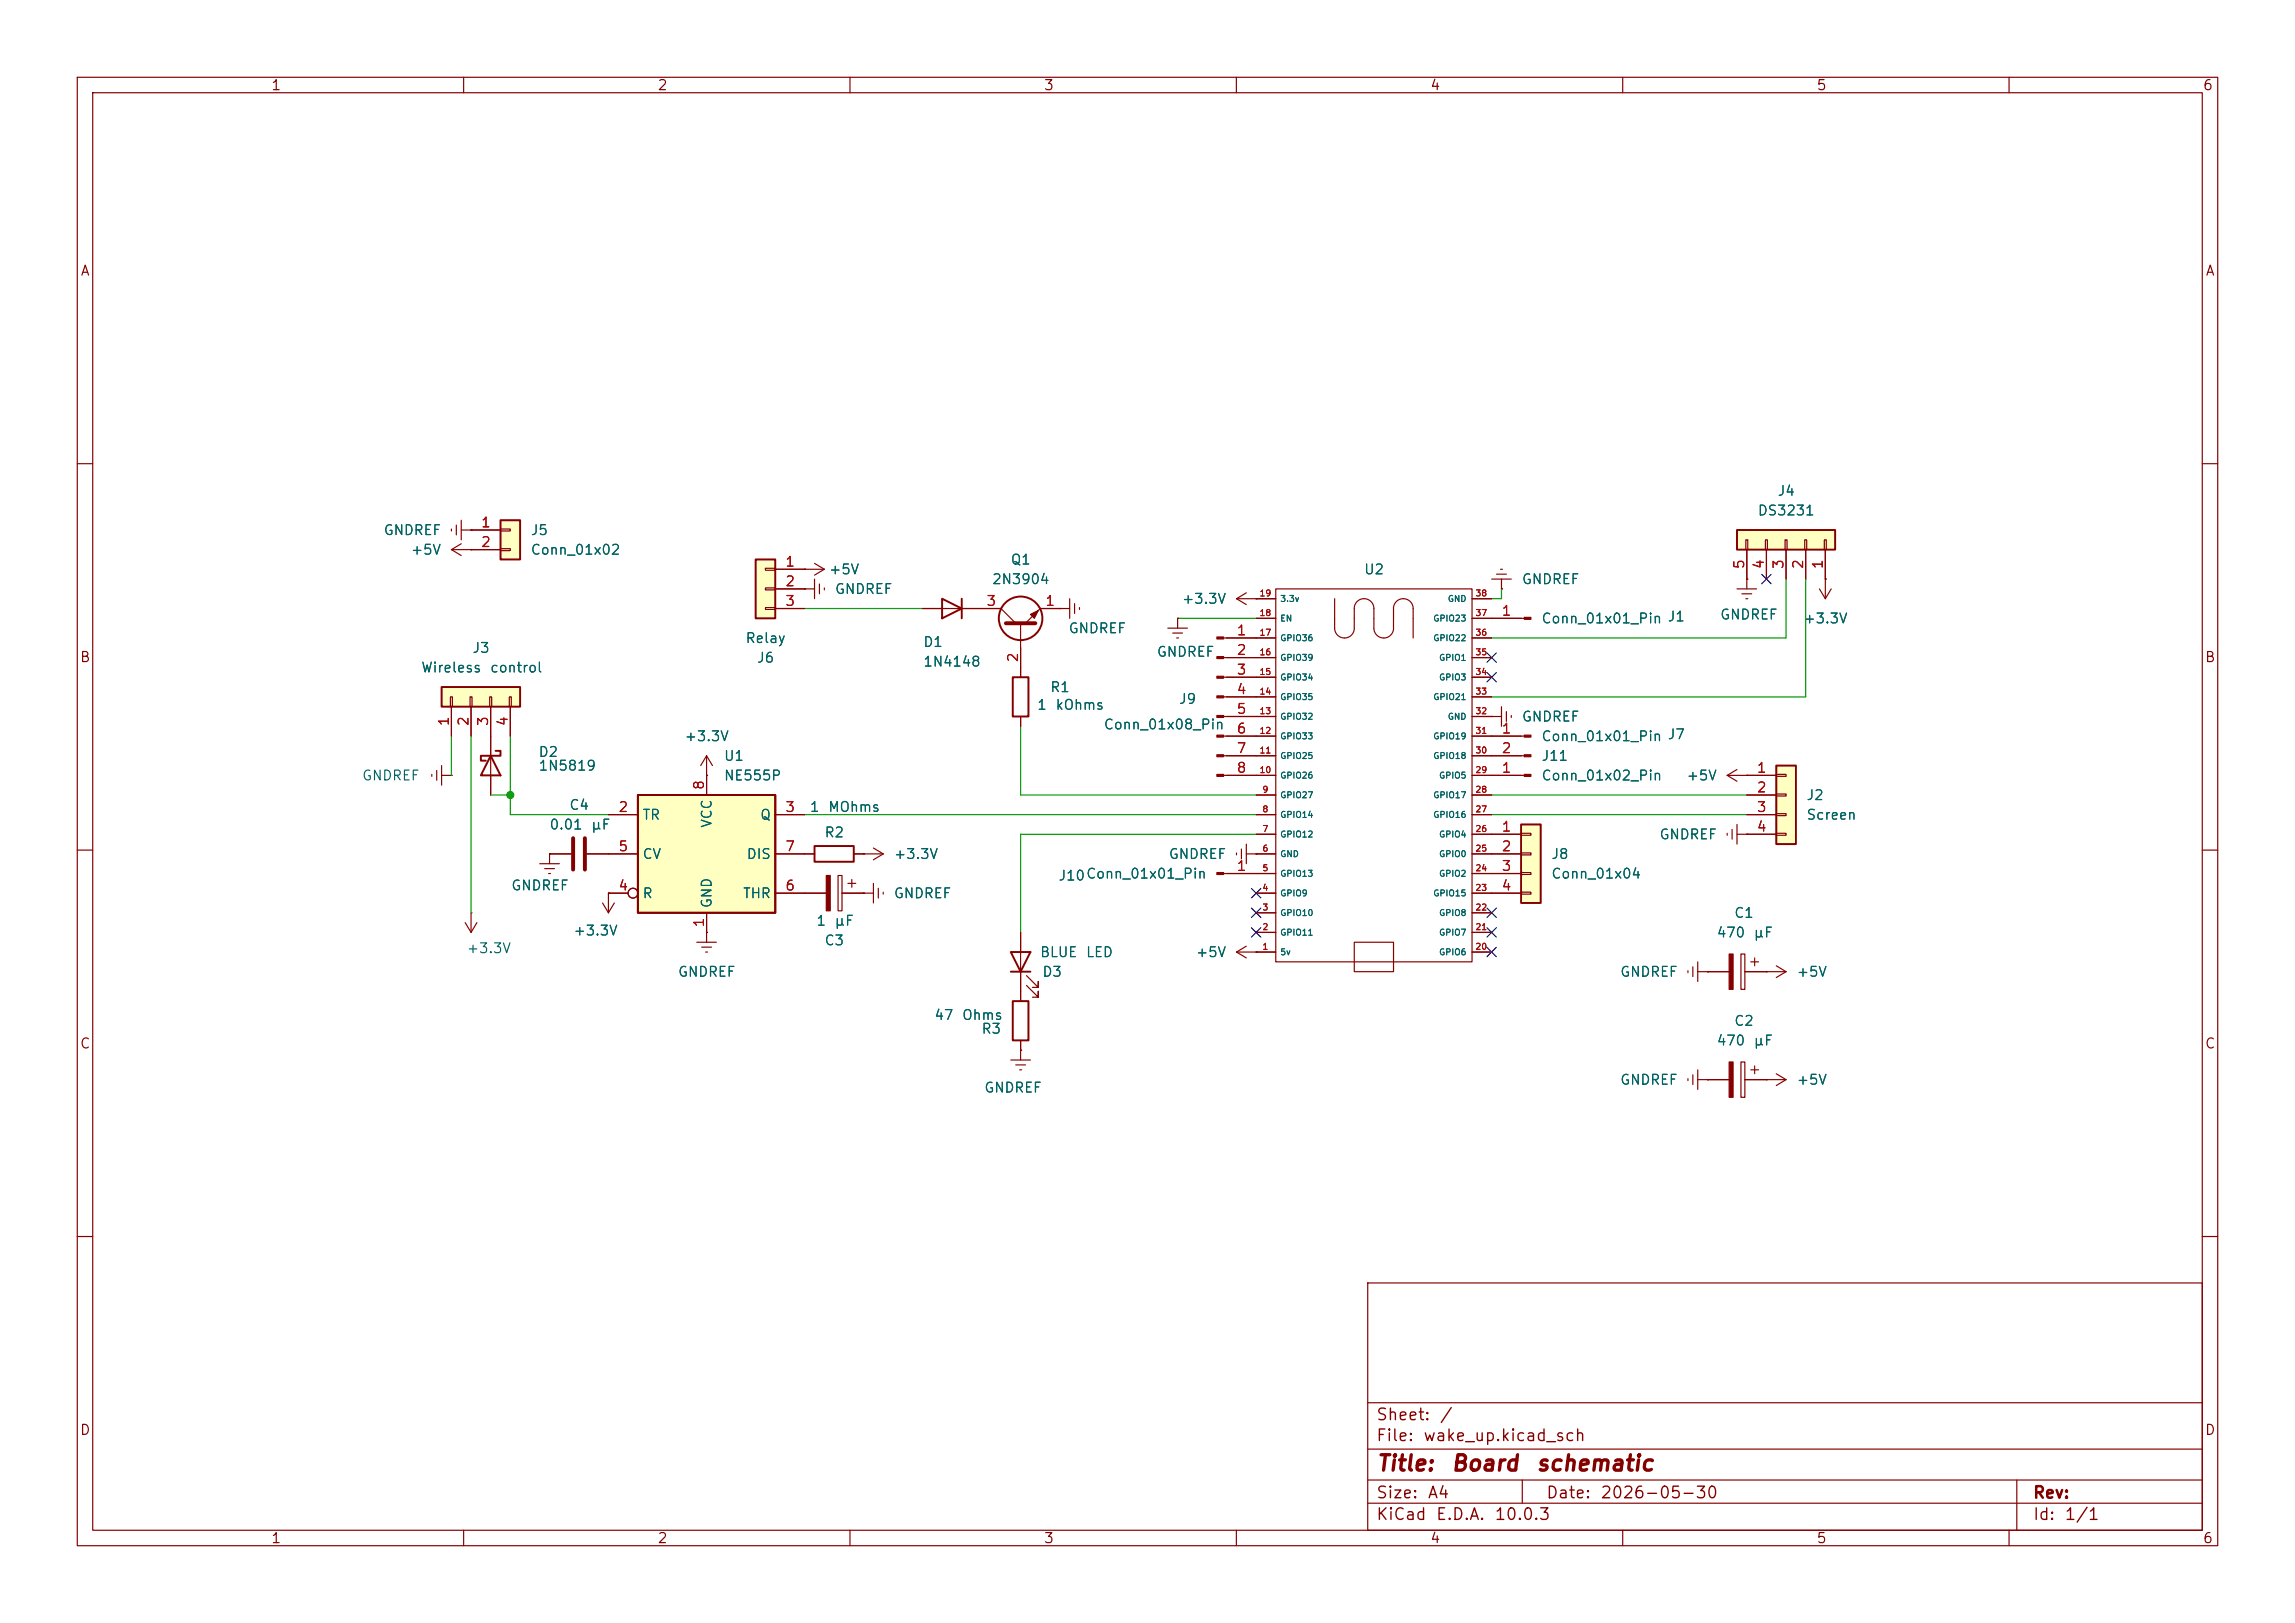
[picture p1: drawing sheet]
<svg xmlns="http://www.w3.org/2000/svg" width="297mm" height="210mm" viewBox="0 0 297 210" stroke-linecap="round" stroke-linejoin="round" font-family="sans-serif">
<defs><g id="words">
<g font-size="2" fill="#840000">
<text x="178" y="190.8">Title:</text>
<text x="187.7" y="190.8">Board</text>
<text x="198.7" y="190.8">schematic</text>
</g>
<g font-size="1.5" fill="#840000">
<text x="178" y="184.2">Sheet:</text>
<text x="186.2" y="184.2">/</text>
<text x="178" y="186.9">File:</text>
<text x="184.1" y="186.9">wake_up.kicad_sch</text>
<text x="178" y="197.1">KiCad</text>
<text x="178" y="194.3">Size:</text>
<text x="184.7" y="194.3">A4</text>
<text x="185.7" y="197.1">E.D.A.</text>
<text x="193.3" y="197.1">10.0.3</text>
<text x="200" y="194.3">Date:</text>
<text x="207" y="194.3">2026-05-30</text>
<text x="263" y="194.3">Rev:</text>
<text x="263" y="197.1">Id:</text>
<text x="267.1" y="197.1">1/1</text>
</g>
<g font-size="1.3" fill="#840000">
<text x="35" y="12">1</text>
<text x="85" y="12">2</text>
<text x="135" y="12">3</text>
<text x="185" y="12">4</text>
<text x="235" y="12">5</text>
<text x="285" y="12">6</text>
<text x="10.3" y="36">A</text>
<text x="285.3" y="36">A</text>
<text x="10.3" y="86">B</text>
<text x="285.3" y="86">B</text>
<text x="10.3" y="136">C</text>
<text x="285.3" y="136">C</text>
<text x="10.3" y="186">D</text>
<text x="285.3" y="186">D</text>
<text x="35" y="200">1</text>
<text x="85" y="200">2</text>
<text x="135" y="200">3</text>
<text x="185" y="200">4</text>
<text x="235" y="200">5</text>
<text x="285" y="200">6</text>
</g>
<g font-size="1.3" fill="#006464">
<text x="229.9" y="64.5">J4</text>
<text x="49.6" y="69.6">GNDREF</text>
<text x="68.6" y="69.6">J5</text>
<text x="227.4" y="67">DS3231</text>
<text x="53.1" y="72.1">+5V</text>
<text x="68.6" y="72.1">Conn_01x02</text>
<text x="107.2" y="74.6">+5V</text>
<text x="108" y="77.2">GNDREF</text>
<text x="128.3" y="75.9">2N3904</text>
<text x="130.7" y="73.4">Q1</text>
<text x="176.4" y="74.6">U2</text>
<text x="196.9" y="75.9">GNDREF</text>
<text x="96.4" y="83.5">Relay</text>
<text x="138.2" y="82.3">GNDREF</text>
<text x="152.9" y="78.4">+3.3V</text>
<text x="199.4" y="81">Conn_01x01_Pin J1</text>
<text x="222.5" y="80.5">GNDREF</text>
<text x="233.3" y="81">+3.3V</text>
<text x="54.4" y="87.3">Wireless</text>
<text x="61" y="84.8">J3</text>
<text x="63.3" y="87.3">control</text>
<text x="97.9" y="86.1">J6</text>
<text x="119.4" y="84">D1</text>
<text x="119.4" y="86.6">1N4148</text>
<text x="135.8" y="89.9">R1</text>
<text x="149.6" y="85.3">GNDREF</text>
<text x="134.1" y="92.2">1</text>
<text x="136.5" y="92.2">kOhms</text>
<text x="142.7" y="94.7">Conn_01x08_Pin</text>
<text x="152.5" y="91.4">J9</text>
<text x="196.9" y="93.7">GNDREF</text>
<text x="46.8" y="101.3">GNDREF</text>
<text x="69.6" y="98.3">D2</text>
<text x="69.6" y="100">1N5819</text>
<text x="88.5" y="96.2">+3.3V</text>
<text x="93.6" y="98.8">U1</text>
<text x="93.6" y="101.3">NE555P</text>
<text x="199.4" y="96.2">Conn_01x01_Pin J7</text>
<text x="199.4" y="101.3">Conn_01x02_Pin</text>
<text x="199.4" y="98.8">J11</text>
<text x="218.2" y="101.3">+5V</text>
<text x="71" y="107.7">0.01</text>
<text x="73.6" y="105.1">C4</text>
<text x="76.4" y="107.7">µF</text>
<text x="83.1" y="106.4">TR</text>
<text x="92.4" y="107.2" transform="rotate(-90 92.4 107.2)">VCC</text>
<text x="98.3" y="106.4">Q</text>
<text x="104.7" y="105.4">1</text>
<text x="107.1" y="105.4">MOhms</text>
<text x="233.7" y="103.8">J2</text>
<text x="233.7" y="106.4">Screen</text>
<text x="83.1" y="111.5">CV</text>
<text x="96.5" y="111.5">DIS</text>
<text x="106.6" y="108.7">R2</text>
<text x="115.6" y="111.5">+3.3V</text>
<text x="151.2" y="111.5">GNDREF</text>
<text x="200.7" y="111.5">J8</text>
<text x="214.7" y="108.9">GNDREF</text>
<text x="66.1" y="115.5">GNDREF</text>
<text x="83.1" y="116.5">R</text>
<text x="92.4" y="117.6" transform="rotate(-90 92.4 117.6)">GND</text>
<text x="96.1" y="116.5">THR</text>
<text x="115.6" y="116.5">GNDREF</text>
<text x="136.9" y="114.3">J10Conn_01x01_Pin</text>
<text x="200.7" y="114">Conn_01x04</text>
<text x="224.3" y="119.1">C1</text>
<text x="60.3" y="123.7">+3.3V</text>
<text x="74.1" y="121.4">+3.3V</text>
<text x="105.6" y="120.1">1</text>
<text x="106.6" y="122.6">C3</text>
<text x="107.9" y="120.1">µF</text>
<text x="134.5" y="124.2">BLUE</text>
<text x="140.4" y="124.2">LED</text>
<text x="154.7" y="124.2">+5V</text>
<text x="222.1" y="121.6">470</text>
<text x="226.9" y="121.6">µF</text>
<text x="87.6" y="126.7">GNDREF</text>
<text x="134.8" y="126.7">D3</text>
<text x="209.6" y="126.7">GNDREF</text>
<text x="232.4" y="126.7">+5V</text>
<text x="120.8" y="132.3">47</text>
<text x="124.4" y="132.3">Ohms</text>
<text x="126.9" y="134.1">R3</text>
<text x="222.1" y="135.6">470</text>
<text x="224.3" y="133.1">C2</text>
<text x="226.9" y="135.6">µF</text>
<text x="127.3" y="141.7">GNDREF</text>
<text x="209.6" y="140.7">GNDREF</text>
<text x="232.4" y="140.7">+5V</text>
</g>
<g font-size="1.3" fill="#a90000">
<text x="62.2" y="68.6">1</text>
<text x="62.2" y="71.1">2</text>
<text x="101.5" y="73.6">1</text>
<text x="101.5" y="76.2">2</text>
<text x="226" y="73.7" transform="rotate(-90 226 73.7)">5</text>
<text x="228.6" y="73.7" transform="rotate(-90 228.6 73.7)">4</text>
<text x="231.1" y="73.7" transform="rotate(-90 231.1 73.7)">3</text>
<text x="233.7" y="73.7" transform="rotate(-90 233.7 73.7)">2</text>
<text x="236.2" y="73.7" transform="rotate(-90 236.2 73.7)">1</text>
<text x="101.5" y="78.7">3</text>
<text x="127.6" y="78.7">3</text>
<text x="135.2" y="78.7">1</text>
<text x="159.9" y="82.5">1</text>
<text x="194.2" y="80">1</text>
<text x="132.1" y="85.8" transform="rotate(-90 132.1 85.8)">2</text>
<text x="159.9" y="85.1">2</text>
<text x="159.9" y="87.6">3</text>
<text x="58.4" y="94.1" transform="rotate(-90 58.4 94.1)">1</text>
<text x="60.9" y="94.1" transform="rotate(-90 60.9 94.1)">2</text>
<text x="63.5" y="94.1" transform="rotate(-90 63.5 94.1)">3</text>
<text x="66" y="94.1" transform="rotate(-90 66 94.1)">4</text>
<text x="159.9" y="90.1">4</text>
<text x="159.9" y="92.7">5</text>
<text x="159.9" y="95.2">6</text>
<text x="194.2" y="95.2">1</text>
<text x="159.9" y="97.8">7</text>
<text x="159.9" y="100.3">8</text>
<text x="194.2" y="100.3">1</text>
<text x="194.2" y="97.8">2</text>
<text x="227.3" y="100.3">1</text>
<text x="79.9" y="105.4">2</text>
<text x="91.4" y="102.3" transform="rotate(-90 91.4 102.3)">8</text>
<text x="101.5" y="105.4">3</text>
<text x="194.2" y="107.9">1</text>
<text x="227.3" y="102.8">2</text>
<text x="227.3" y="105.4">3</text>
<text x="227.3" y="107.9">4</text>
<text x="79.9" y="110.5">5</text>
<text x="101.5" y="110.5">7</text>
<text x="159.9" y="113">1</text>
<text x="194.2" y="110.5">2</text>
<text x="194.2" y="113">3</text>
<text x="79.9" y="115.5">4</text>
<text x="101.5" y="115.5">6</text>
<text x="194.2" y="115.5">4</text>
<text x="91.4" y="120.1" transform="rotate(-90 91.4 120.1)">1</text>
</g>
<g font-size=".8" fill="#a90000">
<text x="162.9" y="77.4">19</text>
<text x="190.9" y="77.4">38</text>
<text x="162.9" y="82.4">17</text>
<text x="162.9" y="79.9">18</text>
<text x="190.9" y="82.4">36</text>
<text x="190.9" y="79.9">37</text>
<text x="162.9" y="87.5">15</text>
<text x="162.9" y="85">16</text>
<text x="190.9" y="87.5">34</text>
<text x="190.9" y="85">35</text>
<text x="162.9" y="95.1">12</text>
<text x="162.9" y="92.6">13</text>
<text x="162.9" y="90.1">14</text>
<text x="190.9" y="95.1">31</text>
<text x="190.9" y="92.6">32</text>
<text x="190.9" y="90.1">33</text>
<text x="162.9" y="100.2">10</text>
<text x="162.9" y="97.7">11</text>
<text x="190.9" y="100.2">29</text>
<text x="190.9" y="97.7">30</text>
<text x="163.3" y="107.8">7</text>
<text x="163.3" y="105.3">8</text>
<text x="163.3" y="102.8">9</text>
<text x="190.9" y="107.8">26</text>
<text x="190.9" y="105.3">27</text>
<text x="190.9" y="102.8">28</text>
<text x="163.3" y="112.9">5</text>
<text x="163.3" y="110.4">6</text>
<text x="190.9" y="112.9">24</text>
<text x="190.9" y="110.4">25</text>
<text x="163.3" y="118">3</text>
<text x="163.3" y="115.5">4</text>
<text x="190.9" y="118">22</text>
<text x="190.9" y="115.5">23</text>
<text x="163.3" y="123.1">1</text>
<text x="163.3" y="120.5">2</text>
<text x="190.9" y="123.1">20</text>
<text x="190.9" y="120.5">21</text>
</g>
<g font-size=".8" fill="#006464">
<text x="165.6" y="83.2">GPIO36</text>
<text x="165.6" y="80.6">EN</text>
<text x="165.6" y="78.1">3.3v</text>
<text x="185.4" y="83.2">GPIO22</text>
<text x="185.4" y="80.6">GPIO23</text>
<text x="187.3" y="78.1">GND</text>
<text x="165.6" y="88.2">GPIO34</text>
<text x="165.6" y="85.7">GPIO39</text>
<text x="186.2" y="88.2">GPIO3</text>
<text x="186.2" y="85.7">GPIO1</text>
<text x="165.6" y="95.9">GPIO33</text>
<text x="165.6" y="93.3">GPIO32</text>
<text x="165.6" y="90.8">GPIO35</text>
<text x="185.4" y="95.9">GPIO19</text>
<text x="185.4" y="90.8">GPIO21</text>
<text x="187.3" y="93.3">GND</text>
<text x="165.6" y="100.9">GPIO26</text>
<text x="165.6" y="98.4">GPIO25</text>
<text x="185.4" y="98.4">GPIO18</text>
<text x="186.2" y="100.9">GPIO5</text>
<text x="165.6" y="106">GPIO14</text>
<text x="165.6" y="103.5">GPIO27</text>
<text x="185.4" y="106">GPIO16</text>
<text x="185.4" y="103.5">GPIO17</text>
<text x="165.6" y="113.6">GPIO13</text>
<text x="165.6" y="111.1">GND</text>
<text x="165.6" y="108.6">GPIO12</text>
<text x="186.2" y="113.6">GPIO2</text>
<text x="186.2" y="111.1">GPIO0</text>
<text x="186.2" y="108.6">GPIO4</text>
<text x="165.6" y="118.7">GPIO10</text>
<text x="165.6" y="116.2">GPIO9</text>
<text x="185.4" y="116.2">GPIO15</text>
<text x="186.2" y="118.7">GPIO8</text>
<text x="165.6" y="123.8">5v</text>
<text x="165.6" y="121.3">GPIO11</text>
<text x="186.2" y="123.8">GPIO6</text>
<text x="186.2" y="121.3">GPIO7</text>
</g>
</g></defs>
<g fill="none" stroke="#840000" stroke-width=".15">
<path d="M10 10h277v190h-277zM12 12h273v186h-273zM60 10v2M110 10v2M160 10v2M210 10v2M260 10v2M10 60h2M224.8 76.2h2.5M225.4 76.8h1.3M225.9 77.5h.3M226.1 74.9h.1"/>
<path d="M226.1 74.9v1.3M285 60h2M10 110h2M285 110h2M10 160h2M177 166h108v32h-108zM285 160h2M60 198v2M110 198v2M160 198v2M177 194.5h108M177 191.5h108"/>
<path d="M177 187.5h108M177 181.5h108M197 191.5v3M210 198v2M260 198v2M261 191.5v6.5"/>
</g>
<path d="M64.8 67.3h2.5v5.1h-2.5z" fill="#ffffc2"/>
<path d="M64.8 67.3h2.5v5.1h-2.5z" fill="none" stroke="#840000" stroke-width=".25"/>
<g fill="none" stroke="#840000" stroke-width=".15">
<path d="M58.4 68.5v.2M59.1 67.9v1.3M59.7 68.6h5.1M59.7 67.3v2.6M61 68.6h.1M61 71.1h3.8M64.8 68.5h1.2v.2h-1.2zM64.8 71h1.2v.2h-1.2zM56.5 99.7v1.3M57.1 99.1v2.5M193 92.7h.1M193 92.7h1.3"/>
<path d="M193 95.3h4.3M194.3 91.4v2.6M194.9 92.1v1.2M195.6 92.6v.2M55.9 100.2v.3M57.1 100.3h1.3M58.4 100.3h.1M218.4 125.6v.3M218.4 139.6v.2M219.1 125.1v1.3M219.1 139.1v1.2M219.7 139.7h4.1"/>
<path d="M219.7 125.7h4.1M219.7 124.5v2.5M219.7 138.4v2.6M221 125.7h.1M221 139.7h.1M225.3 137.4h.5v4.6h-.5zM225.3 123.4h.5v4.6h-.5zM225.8 139.7h5.3M225.8 125.7h5.3M226.6 138.4h1M226.6 124.5h1M227.1 124v1"/>
<path d="M227.1 137.9v1M228.6 125.7h.1M228.6 139.7h.1M229.9 125l1.2 .7M229.9 138.9l1.2 .8M231.1 125.7l-1.2 .8M231.1 139.7l-1.2 .8"/>
</g>
<g fill="#840000" stroke="#840000" stroke-width=".15">
<path d="M223.8 137.4h.5v4.6h-.5z"/>
<path d="M197.3 95.1h.8v.3h-.8z"/>
<path d="M223.8 123.4h.5v4.6h-.5z"/>
</g>
<path d="M57.1 88.9h10.2v2.5h-10.2z" fill="#ffffc2"/>
<path d="M57.1 88.9h10.2v2.5h-10.2z" fill="none" stroke="#840000" stroke-width=".25"/>
<path d="M58.3 90.2h.2v1.2h-.2zM58.4 91.4v3.9M60.8 90.2h.3v1.2h-.3zM61 91.4v3.9M63.4 90.2h.2v1.2h-.2zM63.5 91.4v3.9M65.9 90.2h.3v1.2h-.3zM66 91.4v3.9" fill="none" stroke="#840000" stroke-width=".15"/>
<path d="M224.8 68.6h12.7v2.5h-12.7z" fill="#ffffc2"/>
<path d="M224.8 68.6h12.7v2.5h-12.7z" fill="none" stroke="#840000" stroke-width=".25"/>
<g fill="none" stroke="#840000" stroke-width=".15">
<path d="M58.4 71.1l1.3 .8M58.4 71.1h2.6M59.7 70.4l-1.3 .7M61 71.1h.1M225.9 69.9h.3v1.2h-.3zM226.1 71.1v3.8M228.5 69.9h.2v1.2h-.2zM228.6 71.1v3.8M231 69.9h.3v1.2h-.3zM231.1 71.1v3.8M233.6 69.9h.2v1.2h-.2zM233.7 71.1v3.8"/>
<path d="M235.5 76.2l.7 1.3M236.1 69.9h.2v1.2h-.2zM236.2 74.9h.1M236.2 71.1v6.4M237 76.2l-.8 1.3"/>
</g>
<path d="M229.9 99.1h2.5v10.1h-2.5z" fill="#ffffc2"/>
<path d="M229.9 99.1h2.5v10.1h-2.5z" fill="none" stroke="#840000" stroke-width=".25"/>
<g fill="none" stroke="#840000" stroke-width=".15">
<path d="M193 97.8h4.3M224.8 99.6l-1.3 .7M193 100.3h4.3M223.5 100.3h6.4M223.5 100.3l1.3 .8M223.5 107.8v.3M224.2 107.3v1.3M224.8 108h5.1M224.8 106.7v2.5M226.1 100.3h.1M226.1 108h.1M226.1 102.9h3.8"/>
<path d="M226.1 105.4h3.8M229.9 100.2h1.2v.3h-1.2zM229.9 102.7h1.2v.3h-1.2zM229.9 105.3h1.2v.2h-1.2zM229.9 107.8h1.2v.3h-1.2z"/>
</g>
<g fill="#840000" stroke="#840000" stroke-width=".15">
<path d="M197.3 100.2h.8v.3h-.8z"/>
<path d="M197.3 97.7h.8v.2h-.8z"/>
</g>
<path d="M196.8 106.7h2.6v10.1h-2.6z" fill="#ffffc2"/>
<path d="M63.5 97.8l1.3 2.5h-2.6zM64.1 97.2h.7v.6h-2.6v.6h.7M105.4 109.5h5.1v2h-5.1zM196.8 106.7h2.6v10.1h-2.6z" fill="none" stroke="#840000" stroke-width=".25"/>
<g fill="none" stroke="#840000" stroke-width=".15">
<path d="M193 74.9h2.6M193.7 74.3h1.2M194.2 73.7h.2M194.3 76.2h.1M194.3 74.9v1.3M63.5 95.3v7.6M193 80h4.3M78 116.8l.7 1.3M78.7 115.6h.1M78.7 115.6v2.5M79.5 116.8l-.8 1.3M104.1 110.5h1.3"/>
<path d="M104.1 115.6h2.8M108.5 113.3h.5v4.6h-.5zM109 115.6h4M109.7 114.3h1M110.2 113.8v1M110.5 110.5h3.8M111.8 110.5h.1M111.8 115.6h.1M113 109.7l1.3 .8M113 114.3v2.5M113.7 114.9v1.3M114.3 110.5l-1.3 .8"/>
<path d="M114.3 115.4v.3M193 108h3.8M193 110.5h3.8M193 113h3.8M193 115.6h3.8M196.8 107.8h1.3v.3h-1.3zM196.8 110.4h1.3v.2h-1.3zM196.8 112.9h1.3v.3h-1.3zM196.8 115.4h1.3v.3h-1.3zM90.2 121.9h2.5M90.8 122.6h1.3M91.3 123.2h.3"/>
<path d="M91.4 120.7h.1M91.4 120.7v1.2"/>
</g>
<g fill="#840000" stroke="#840000" stroke-width=".15">
<path d="M106.9 113.3h.5v4.6h-.5z"/>
<path d="M197.3 79.9h.8v.2h-.8z"/>
</g>
<path d="M82.5 102.9h17.8v15.2h-17.8z" fill="#ffffc2"/>
<g fill="none" stroke="#840000" stroke-width=".25">
<path d="M82.5 102.9h17.8v15.2h-17.8z"/>
<circle cx="132.1" cy="80" r="2.82"/>
</g>
<g fill="none" stroke="#840000" stroke-width=".15">
<path d="M104.1 76.2h.1M104.1 73.7h.1M104.1 76.2h1.3M104.1 73.7h2.6M105.4 74.9v2.6M105.4 72.9l1.3 .8M106 75.6v1.2M106.7 76.1v.2M106.7 73.7l-1.3 .7M127 78.7h2.5l1.9 1.9M137.2 78.7h-2.6l-1.9 1.9M91.4 97.8v5.1"/>
<path d="M91.4 97.8l-.7 1.3M91.4 97.8l.8 1.3M132.1 80.6v5.8M60.2 119.4l.8 1.3M61 118.1h.1M61 118.1v2.6M61.7 119.4l-.7 1.3M69.8 111.8h2.6M70.5 112.4h1.3M71 113h.2M71.1 110.5h.1M71.1 110.5h2.8"/>
<path d="M71.1 110.5v1.3M75.9 110.5h6.6M78.7 105.4h3.8M78.7 115.6h2.6M91.4 100.3h.1M91.4 118.1v2.6M100.3 105.4h3.8M100.3 115.6h3.8M100.3 110.5h3.8"/>
<circle cx="81.9" cy="115.6" r=".63"/>
</g>
<path d="M130.2 80.6h3.8M74.2 108.5v4M75.7 108.5v4" fill="none" stroke="#840000" stroke-width=".51"/>
<path d="M133.3 79.5l1.1-.5-.5 1z" fill="#840000" stroke="#840000" stroke-width=".15"/>
<path d="M97.8 72.4h2.5v7.6h-2.5z" fill="#ffffc2"/>
<path d="M97.8 72.4h2.5v7.6h-2.5zM121.9 77.5l2.6 1.2-2.6 1.3zM124.5 77.5v2.5M131.1 87.6h2v5.1h-2zM130.8 123.2h2.5l-1.2 2.5zM130.8 125.7h2.5M131.1 129.5h2v5.1h-2z" fill="none" stroke="#840000" stroke-width=".25"/>
<g fill="none" stroke="#840000" stroke-width=".15">
<path d="M61 71.1h.1M61 68.6h.1M61 68.6h3.8M61 71.1h3.8M99.1 73.5h1.2v.3h-1.2zM99.1 76.1h1.2v.2h-1.2zM99.1 78.6h1.2v.3h-1.2zM100.3 73.7h3.8M100.3 76.2h3.8M100.3 78.7h3.8M104.1 76.2h.1M104.1 73.7h.1"/>
<path d="M119.4 78.7h10.1M134.6 78.7h3.8M137.2 78.7h.1M138.4 77.5v2.5M139.1 78.1v1.3M139.7 78.6v.3M160 77.5h5.1M160 77.5l1.3 .7M161.3 76.7l-1.3 .8M162.6 77.5h.1M165.1 76.2h25.4v48.3h-25.4zM172.7 77.5v3.8a1.27 1.27 0 0 0 1.3 1.3 1.27 1.27 0 0 0 1.3-1.3"/>
<path d="M176.5 77.5a1.28 1.28 0 0 0-1.2 1.2v2.6M176.5 77.5a1.27 1.27 0 0 1 1.3 1.2v2.6a1.27 1.27 0 0 0 1.3 1.3 1.27 1.27 0 0 0 1.2-1.3M181.6 77.5a1.28 1.28 0 0 0-1.3 1.2v2.6M181.6 77.5a1.27 1.27 0 0 1 1.3 1.2v3.9M190.5 77.5h2.5M194.3 76.2h.1M226.1 74.9h.1M226.1 71.1v3.8M228.6 71.1v3.8M231.1 71.1v3.8M233.7 71.1v3.8M236.2 74.9h.1"/>
<path d="M236.2 71.1v3.8M58.4 91.4v3.9M61 91.4v3.9M63.5 91.4v6.4M66 91.4v3.9M132.1 83.8v3.8M132.1 92.7v1.3M151.1 81.3h2.6M151.8 81.9h1.2M152.3 82.6h.2M152.4 80h.1M152.4 80v1.3"/>
<path d="M158.3 82.6h6.8M158.3 85.1h6.8M158.3 87.6h6.8M158.3 90.2h6.8M158.3 92.7h6.8M158.3 95.3h6.8M158.3 97.8h6.8M162.6 80h2.5M190.5 82.6h2.5M190.5 85.1h2.5M190.5 87.6h2.5M190.5 90.2h2.5"/>
<path d="M190.5 92.7h2.5M190.5 95.3h6.3M190.5 97.8h6.3M190.5 80h6.3M193 92.7h.1M63.5 100.3v2.6M71.1 110.5h.1M71.1 110.5h2.8M75.9 110.5h6.6M78.7 115.6h.1M78.7 115.6h2.6M78.7 105.4h3.8"/>
<path d="M91.4 100.3h.1M91.4 100.3v2.6M91.4 118.1v2.6M100.3 115.6h6.6M100.3 110.5h5.1M100.3 105.4h3.8M109 115.6h2.8M110.5 110.5h1.3M111.8 110.5h.1M111.8 115.6h.1M158.3 100.3h6.8M158.3 113h6.8"/>
<path d="M160 110.4v.2M160.7 109.9v1.2M161.3 110.5h3.8M161.3 109.2v2.6M162.6 110.5h.1M162.6 118.1h2.5M162.6 115.6h2.5M162.6 108h2.5M162.6 105.4h2.5M162.6 102.9h2.5M190.5 100.3h6.3M190.5 118.1h2.5"/>
<path d="M190.5 115.6h6.3M190.5 113h6.3M190.5 110.5h6.3M190.5 108h6.3M190.5 105.4h2.5M190.5 102.9h2.5M226.1 100.3h.1M226.1 108h.1M226.1 100.3h3.8M226.1 108h3.8M226.1 105.4h3.8M226.1 102.9h3.8"/>
<path d="M91.4 120.7h.1M130.8 137.2h2.5M131.4 137.8h1.3M132 138.4h.2M132.1 135.9h.1M132.1 120.7v8.8M132.1 134.6v2.6M132.8 127.5l1.6 1.5v-.7v.7h-.8M132.8 126.2l1.6 1.6v-.8v.8h-.8M160 123.2h5.1M160 123.2l1.3 .8M161.3 122.4l-1.3 .8"/>
<path d="M162.6 123.2h.1M162.6 120.7h2.5M175.3 121.9h5v3.8h-5zM190.5 123.2h2.5M190.5 120.7h2.5M221 125.7h.1M221 139.7h.1M221 139.7h2.8M221 125.7h2.8M225.8 139.7h2.8M225.8 125.7h2.8M228.6 125.7h.1"/>
<path d="M228.6 139.7h.1"/>
<circle cx="81.9" cy="115.6" r=".63"/>
</g>
<g fill="#840000" stroke="#840000" stroke-width=".15">
<path d="M157.5 82.4h.8v.3h-.8z"/>
<path d="M157.5 85h.8v.2h-.8z"/>
<path d="M157.5 87.5h.8v.3h-.8z"/>
<path d="M157.5 90h.8v.3h-.8z"/>
<path d="M157.5 92.6h.8v.2h-.8z"/>
<path d="M157.5 95.1h.8v.3h-.8z"/>
<path d="M157.5 97.7h.8v.2h-.8z"/>
<path d="M157.5 100.2h.8v.3h-.8z"/>
<path d="M157.5 112.9h.8v.3h-.8z"/>
</g>
<g fill="none" stroke="#009600" stroke-width=".15">
<path d="M104.1 78.7h15.3M194.3 76.2v1.3h-1.3M231.1 74.9v7.7h-38.1M233.7 74.9v15.3h-40.7M58.4 95.3v5M61 95.3v22.8M66 95.3v10.1h12.7M132.1 94v8.9h30.5M152.4 80h10.2M63.5 102.9h2.5M104.1 105.4h58.5M162.6 108h-30.5v12.7"/>
<path d="M193 105.4h33.1M193 102.9h33.1"/>
</g>
<g fill="none" stroke="#000084" stroke-width=".15">
<path d="M228 74.3l1.2 1.2M229.2 74.3l-1.2 1.2M192.4 87l1.2 1.2M192.4 84.5l1.2 1.2M193.6 87l-1.2 1.2M193.6 84.5l-1.2 1.2M162 115l1.2 1.2M162 117.5l1.2 1.2M163.2 115l-1.2 1.2M163.2 117.5l-1.2 1.2M192.4 117.5l1.2 1.2M193.6 117.5l-1.2 1.2"/>
<path d="M162 120l1.2 1.3M163.2 120l-1.2 1.3M192.4 120l1.2 1.3M192.4 122.6l1.2 1.2M193.6 120l-1.2 1.3M193.6 122.6l-1.2 1.2"/>
</g>
<circle cx="66" cy="102.9" r=".46" fill="#009600" stroke="#009600" stroke-width=".13"/>
<use href="#words"/>
</svg>
